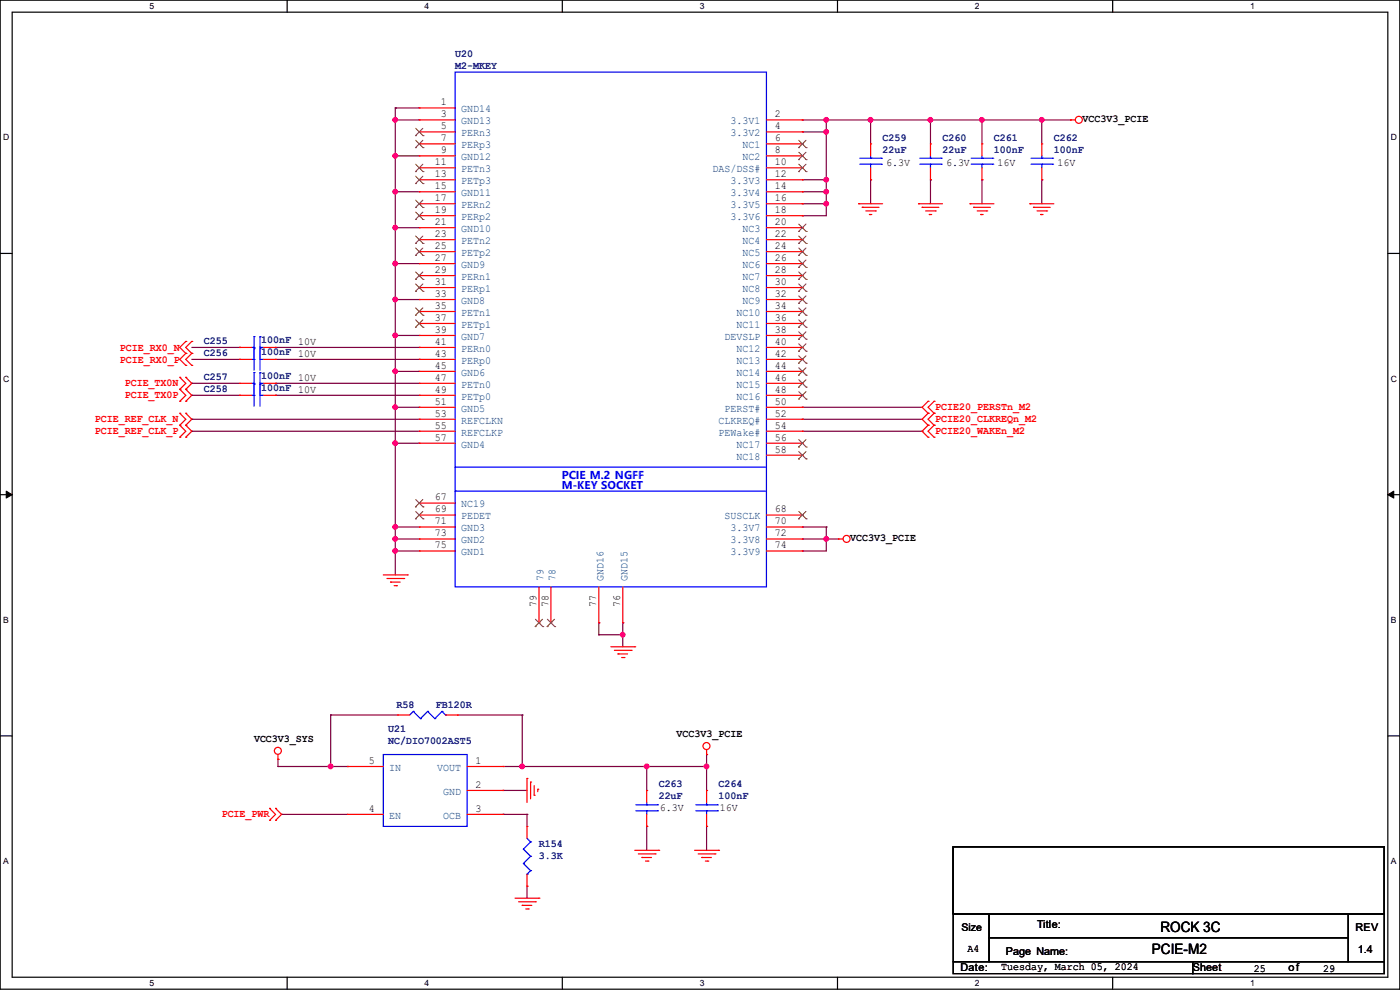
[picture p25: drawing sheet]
<svg xmlns="http://www.w3.org/2000/svg" width="297mm" height="210mm" viewBox="0 0 297 210" stroke-linecap="round" stroke-linejoin="round" font-family="sans-serif">
<defs><g id="words">
<g font-size="3">
<text x="246.2" y="197.6">ROCK 3C</text>
<text x="244.4" y="202.4">PCIE-M2</text>
</g>
<g font-size="2.3" fill="#000080">
<text x="96.6" y="12.1">U20</text>
<text x="96.6" y="14.6">M2-MKEY</text>
<text x="187.2" y="29.8">C259</text>
<text x="199.9" y="29.8">C260</text>
<text x="210.9" y="29.8">C261</text>
<text x="223.6" y="29.8">C262</text>
<text x="187.2" y="32.4">22uF</text>
<text x="199.9" y="32.4">22uF</text>
<text x="210.9" y="32.4">100nF</text>
<text x="223.6" y="32.4">100nF</text>
<text x="43.2" y="73">C255</text>
<text x="43.2" y="75.6">C256</text>
<text x="55.4" y="72.8">100nF 10V</text>
<text x="55.4" y="75.3">100nF 10V</text>
<text x="43.2" y="80.6">C257</text>
<text x="43.2" y="83.2">C258</text>
<text x="55.4" y="80.4">100nF 10V</text>
<text x="55.4" y="82.9">100nF 10V</text>
<text x="82.3" y="155.3">U21</text>
<text x="84.1" y="150.2">R58</text>
<text x="92.5" y="150.2">FB120R</text>
<text x="82.3" y="157.9">NC/DIO7002AST5</text>
<text x="139.7" y="167">C263</text>
<text x="152.4" y="167">C264</text>
<text x="139.7" y="169.5">22uF</text>
<text x="152.4" y="169.5">100nF</text>
<text x="114.3" y="179.7">R154</text>
<text x="114.3" y="182.2">3.3K</text>
</g>
<g font-size="2.3">
<text x="93.5" y="22.4">1</text>
<text x="93.5" y="24.9">3</text>
<text x="93.5" y="27.4">5</text>
<text x="93.5" y="30">7</text>
<text x="164.4" y="24.9">2</text>
<text x="164.4" y="27.4">4</text>
<text x="164.4" y="30">6</text>
<text x="229.7" y="25.8">VCC3V3_PCIE</text>
<text x="92.2" y="35.1">11</text>
<text x="93.5" y="32.5">9</text>
<text x="164.4" y="32.5">8</text>
<text x="164.4" y="35.1">10</text>
<text x="188" y="35.2">6.3V</text>
<text x="200.7" y="35.2">6.3V</text>
<text x="211.6" y="35.2">16V</text>
<text x="224.3" y="35.2">16V</text>
<text x="92.2" y="37.6">13</text>
<text x="92.2" y="40.1">15</text>
<text x="164.4" y="37.6">12</text>
<text x="164.4" y="40.1">14</text>
<text x="92.2" y="42.7">17</text>
<text x="92.2" y="45.2">19</text>
<text x="92.2" y="47.8">21</text>
<text x="164.4" y="42.7">16</text>
<text x="164.4" y="45.2">18</text>
<text x="164.4" y="47.8">20</text>
<text x="92.2" y="50.3">23</text>
<text x="92.2" y="52.8">25</text>
<text x="164.4" y="50.3">22</text>
<text x="164.4" y="52.8">24</text>
<text x="92.2" y="55.4">27</text>
<text x="92.2" y="57.9">29</text>
<text x="164.4" y="55.4">26</text>
<text x="164.4" y="57.9">28</text>
<text x="92.2" y="65.5">35</text>
<text x="92.2" y="63">33</text>
<text x="92.2" y="60.5">31</text>
<text x="164.4" y="63">32</text>
<text x="164.4" y="65.5">34</text>
<text x="164.4" y="60.5">30</text>
<text x="92.2" y="70.6">39</text>
<text x="92.2" y="68.1">37</text>
<text x="164.4" y="68.1">36</text>
<text x="164.4" y="70.6">38</text>
<text x="92.2" y="73.2">41</text>
<text x="92.2" y="75.7">43</text>
<text x="164.4" y="73.2">40</text>
<text x="164.4" y="75.7">42</text>
<text x="92.2" y="78.2">45</text>
<text x="92.2" y="80.8">47</text>
<text x="92.2" y="83.3">49</text>
<text x="164.4" y="78.2">44</text>
<text x="164.4" y="80.8">46</text>
<text x="164.4" y="83.3">48</text>
<text x="92.2" y="85.9">51</text>
<text x="92.2" y="88.4">53</text>
<text x="164.4" y="85.9">50</text>
<text x="164.4" y="88.4">52</text>
<text x="92.2" y="90.9">55</text>
<text x="92.2" y="93.5">57</text>
<text x="164.4" y="90.9">54</text>
<text x="164.4" y="93.5">56</text>
<text x="164.4" y="96">58</text>
<text x="92.2" y="106.2">67</text>
<text x="92.2" y="108.7">69</text>
<text x="92.2" y="111.3">71</text>
<text x="92.2" y="113.8">73</text>
<text x="164.4" y="108.7">68</text>
<text x="164.4" y="111.3">70</text>
<text x="164.4" y="113.8">72</text>
<text x="92.2" y="116.3">75</text>
<text x="164.4" y="116.3">74</text>
<text x="180.4" y="114.7">VCC3V3_PCIE</text>
<text x="113.8" y="128.8" transform="rotate(-90 113.8 128.8)">79</text>
<text x="116.3" y="128.8" transform="rotate(-90 116.3 128.8)">78</text>
<text x="126.5" y="128.8" transform="rotate(-90 126.5 128.8)">77</text>
<text x="131.6" y="128.8" transform="rotate(-90 131.6 128.8)">76</text>
<text x="53.9" y="157.4">VCC3V3_SYS</text>
<text x="143.6" y="156.3">VCC3V3_PCIE</text>
<text x="78.3" y="162.1">5</text>
<text x="100.9" y="167.1">2</text>
<text x="100.9" y="162.1">1</text>
<text x="78.3" y="172.2">4</text>
<text x="100.9" y="172.2">3</text>
<text x="140" y="172.1">6.3V</text>
<text x="152.7" y="172.1">16V</text>
<text x="220" y="196.9">Title:</text>
<text x="287.6" y="197.4">REV</text>
<text x="205.3" y="202.1">A4</text>
<text x="213.4" y="202.5">Page Name:</text>
<text x="288.1" y="202.3">1.4</text>
<text x="203.8" y="206.1">Date:</text>
<text x="212.4" y="205.9">Tuesday, March 05, 2024</text>
<text x="253" y="206.1">Sheet</text>
<text x="266" y="206.1">25</text>
<text x="273.3" y="206.1">of</text>
<text x="280.7" y="206.1">29</text>
</g>
<g font-size="2.3" fill="#004080">
<text x="97.8" y="23.8">GND14</text>
<text x="97.8" y="26.4">GND13</text>
<text x="97.8" y="28.9">PERn3</text>
<text x="155" y="26.4">3.3V1</text>
<text x="155" y="28.9">3.3V2</text>
<text x="97.8" y="31.5">PERp3</text>
<text x="97.8" y="34">GND12</text>
<text x="157.5" y="31.5">NC1</text>
<text x="157.5" y="34">NC2</text>
<text x="97.8" y="36.5">PETn3</text>
<text x="97.8" y="39.1">PETp3</text>
<text x="97.8" y="41.6">GND11</text>
<text x="151.2" y="36.5">DAS/DSS#</text>
<text x="155" y="39.1">3.3V3</text>
<text x="155" y="41.6">3.3V4</text>
<text x="97.8" y="44.2">PERn2</text>
<text x="97.8" y="46.7">PERp2</text>
<text x="155" y="44.2">3.3V5</text>
<text x="155" y="46.7">3.3V6</text>
<text x="97.8" y="49.2">GND10</text>
<text x="97.8" y="51.8">PETn2</text>
<text x="157.5" y="49.2">NC3</text>
<text x="157.5" y="51.8">NC4</text>
<text x="97.8" y="54.3">PETp2</text>
<text x="97.8" y="56.9">GND9</text>
<text x="97.8" y="59.4">PERn1</text>
<text x="157.5" y="54.3">NC5</text>
<text x="157.5" y="56.9">NC6</text>
<text x="157.5" y="59.4">NC7</text>
<text x="97.8" y="64.5">GND8</text>
<text x="97.8" y="61.9">PERp1</text>
<text x="157.5" y="64.5">NC9</text>
<text x="157.5" y="61.9">NC8</text>
<text x="97.8" y="69.6">PETp1</text>
<text x="97.8" y="67">PETn1</text>
<text x="156.3" y="67">NC10</text>
<text x="156.3" y="69.6">NC11</text>
<text x="97.8" y="72.1">GND7</text>
<text x="97.8" y="74.6">PERn0</text>
<text x="97.8" y="77.2">PERp0</text>
<text x="153.7" y="72.1">DEVSLP</text>
<text x="156.3" y="74.6">NC12</text>
<text x="156.3" y="77.2">NC13</text>
<text x="97.8" y="79.7">GND6</text>
<text x="97.8" y="82.3">PETn0</text>
<text x="156.3" y="79.7">NC14</text>
<text x="156.3" y="82.3">NC15</text>
<text x="97.8" y="84.8">PETp0</text>
<text x="97.8" y="87.3">GND5</text>
<text x="97.8" y="89.9">REFCLKN</text>
<text x="152.4" y="89.9">CLKREQ#</text>
<text x="153.7" y="87.3">PERST#</text>
<text x="156.3" y="84.8">NC16</text>
<text x="97.8" y="92.4">REFCLKP</text>
<text x="97.8" y="95">GND4</text>
<text x="152.4" y="92.4">PEWake#</text>
<text x="156.3" y="95">NC17</text>
<text x="156.3" y="97.5">NC18</text>
<text x="97.8" y="107.7">NC19</text>
<text x="97.8" y="110.2">PEDET</text>
<text x="97.8" y="112.7">GND3</text>
<text x="153.7" y="110.2">SUSCLK</text>
<text x="155" y="112.7">3.3V7</text>
<text x="97.8" y="117.8">GND1</text>
<text x="97.8" y="115.3">GND2</text>
<text x="155" y="115.3">3.3V8</text>
<text x="155" y="117.8">3.3V9</text>
<text x="115.3" y="123.2" transform="rotate(-90 115.3 123.2)">79</text>
<text x="117.9" y="123.2" transform="rotate(-90 117.9 123.2)">78</text>
<text x="128" y="123.2" transform="rotate(-90 128 123.2)">GND16</text>
<text x="133.1" y="123.2" transform="rotate(-90 133.1 123.2)">GND15</text>
<text x="82.6" y="163.5">IN</text>
<text x="92.8" y="163.5">VOUT</text>
<text x="82.6" y="173.7">EN</text>
<text x="94" y="173.7">OCB</text>
<text x="94" y="168.6">GND</text>
</g>
<g font-size="2.3" fill="#f00">
<text x="25.4" y="74.5">PCIE_RX0_N</text>
<text x="25.4" y="77.1">PCIE_RX0_P</text>
<text x="26.5" y="81.9">PCIE_TX0N</text>
<text x="20.1" y="89.5">PCIE_REF_CLK_N</text>
<text x="26.5" y="84.5">PCIE_TX0P</text>
<text x="198.4" y="89.5">PCIE20_CLKREQn_M2</text>
<text x="198.4" y="87">PCIE20_PERSTn_M2</text>
<text x="20.1" y="92.1">PCIE_REF_CLK_P</text>
<text x="198.4" y="92.1">PCIE20_WAKEn_M2</text>
<text x="47" y="173.4">PCIE_PWR</text>
</g>
<text font-size="2.3" fill="#00f" x="119.2" y="101.5">PCIE M.2 NGFF</text>
<text font-size="2.2" fill="#00f" x="119.2" y="103.8">M-KEY SOCKET</text>
<text font-size="2.2" x="204" y="197.4">Size</text>
<g font-size="1.8">
<text x="31.7" y="1.9">5</text>
<text x="90.1" y="1.9">4</text>
<text x="148.5" y="1.9">3</text>
<text x="206.8" y="1.9">2</text>
<text x="265.2" y="1.9">1</text>
<text x=".7" y="29.8">D</text>
<text x="295.1" y="29.8">D</text>
<text x=".7" y="80.9">C</text>
<text x="295.1" y="80.9">C</text>
<text x=".7" y="132.1">B</text>
<text x="295.1" y="132.1">B</text>
<text x=".7" y="183.3">A</text>
<text x="295.1" y="183.3">A</text>
<text x="31.7" y="209.2">5</text>
<text x="90.1" y="209.2">4</text>
<text x="148.5" y="209.2">3</text>
<text x="206.8" y="209.2">2</text>
<text x="265.2" y="209.2">1</text>
</g>
</g></defs>
<path d="M0 0h297v209.8h-297zM2.6 2.6h291.8v204.7h-291.8z" fill="none" stroke="#000" stroke-width=".25"/>
<g fill="#fff">
<path d="M31.7 .3h1v2h-1z"/>
<path d="M31.7 207.6h1v1.9h-1z"/>
</g>
<path d="M60.9 0v2.6M60.9 207.3v2.5" fill="none" stroke="#000" stroke-width=".25"/>
<g fill="#fff">
<path d="M90.1 .3h1v2h-1z"/>
<path d="M90.1 207.6h1v1.9h-1z"/>
</g>
<path d="M119.3 0v2.6M119.3 207.3v2.5" fill="none" stroke="#000" stroke-width=".25"/>
<g fill="#fff">
<path d="M148.5 .3h.9v2h-.9z"/>
<path d="M148.5 207.6h.9v1.9h-.9z"/>
</g>
<path d="M177.7 0v2.6M177.7 207.3v2.5" fill="none" stroke="#000" stroke-width=".25"/>
<g fill="#fff">
<path d="M206.8 .3h1v2h-1z"/>
<path d="M206.8 207.6h1v1.9h-1z"/>
</g>
<path d="M236.1 0v2.6M236.1 207.3v2.5" fill="none" stroke="#000" stroke-width=".25"/>
<g fill="#fff">
<path d="M265.2 .3h1v2h-1z"/>
<path d="M265.2 207.6h1v1.9h-1z"/>
<path d="M.7 28.2h1.2v1.9h-1.2z"/>
<path d="M295.1 28.2h1.2v1.9h-1.2z"/>
<path d="M.7 79.3h1.2v2h-1.2z"/>
<path d="M295.1 79.3h1.2v2h-1.2z"/>
</g>
<path d="M0 53.8h2.6M294.4 53.8h2.6" fill="none" stroke="#000" stroke-width=".25"/>
<g fill="#fff">
<path d="M.7 130.5h1.2v2h-1.2z"/>
<path d="M295.1 130.5h1.1v2h-1.1z"/>
</g>
<path d="M0 104.9h2.6M294.4 104.9h2.6" fill="none" stroke="#000" stroke-width=".25"/>
<path d="M1.3 104.2l1.3 .7-1.3 .8zM294.4 104.9l1.3-.7v1.5z" fill="#000" stroke="#000" stroke-width=".21"/>
<g fill="#fff">
<path d="M.7 181.7h1.2v2h-1.2z"/>
<path d="M295.1 181.7h1.1v2h-1.1z"/>
</g>
<path d="M0 156.1h2.6M294.4 156.1h2.6M202.2 179.6h91.5v14.2h-91.5zM202.2 193.8h7.6v10.2h-7.6zM209.8 193.8h76.2v5.1h-76.2zM209.8 198.9h76.2v5.1h-76.2zM286 193.8h7.7v10.2h-7.7zM202.2 204h50.8v2.5h-50.8zM253 204h40.7v2.5h-40.7z" fill="none" stroke="#000" stroke-width=".25"/>
<g fill="none" stroke="#800040" stroke-width=".25">
<path d="M83.9 33.1h.1M83.9 22.9h.1M83.9 25.4h.1M83.9 25.4h5M83.9 22.9v99.1M83.9 33.1h5M83.9 22.9h5M170.2 25.4h.1M170.2 28h.1M170.2 38.1h.1M170.2 25.4h56.9M170.2 28h5.1"/>
<path d="M170.2 38.1h5.1M175.3 25.4h.1M175.3 38.1h.1M175.3 28h.1M175.3 25.4v20.4h-5.1M184.7 25.4h.1M184.7 38.1h.1M184.7 25.4v5.1M184.7 38.1v5.1M197.4 25.4h.1M197.4 38.1h.1M197.4 25.4v5.1"/>
<path d="M197.4 38.1v5.1M208.3 38.1h.1M208.3 25.4h.1M208.3 25.4v5.1M208.3 38.1v5.1M221 25.4h.1M221 38.1h.1M221 25.4v5.1M221 38.1v5.1M227.1 25.4h.1M83.9 40.7h.1M83.9 48.3h.1"/>
<path d="M83.9 55.9h.1M83.9 40.7h5M83.9 48.3h5M83.9 55.9h5M170.2 40.7h.1M170.2 43.2h.1M170.2 45.8h.1M170.2 40.7h5.1M170.2 43.2h5.1M175.3 40.7h.1M175.3 43.2h.1M40.7 73.7h10.1"/>
<path d="M40.7 76.2h10.1M50.8 73.7h.1M50.8 76.2h.1M58.5 73.7h30.4M58.5 76.2h30.4M83.9 63.5h.1M83.9 71.2h.1M83.9 78.8h.1M83.9 63.5h5M83.9 71.2h5M83.9 78.8h5M88.9 73.7h.1"/>
<path d="M88.9 76.2h.1M40.7 88.9h.1M40.7 91.5h.1M40.7 81.3h.1M40.7 83.9h.1M40.7 88.9h48.2M40.7 91.5h48.2M40.7 81.3h10.1M40.7 83.9h10.1M58.5 83.9h.1M58.5 81.3h.1M58.5 81.3h30.4"/>
<path d="M58.5 83.9h30.4M83.9 94h.1M83.9 86.4h.1M83.9 86.4h5M83.9 94h5M170.2 88.9h.1M170.2 86.4h.1M170.2 86.4h25.4M170.2 88.9h25.4M170.2 91.5h25.4M195.6 91.5h.1M83.9 116.9h.1"/>
<path d="M83.9 111.8h.1M83.9 114.3h.1M83.9 116.9h5M83.9 114.3h5M83.9 111.8h5M170.2 114.3h.1M170.2 116.9h.1M170.2 111.8h.1M170.2 114.3h7.6M170.2 111.8h5.1M175.3 114.3h.1M175.3 111.8h.1"/>
<path d="M175.3 111.8v5.1h-5.1M127 132.1h.1M127 134.7h.1M127 132.1v2.6M127 134.7h5.1M132.1 132.1h.1M132.1 134.7h.1M132.1 132.1v5.1M70.1 151.7h.1M70.1 151.7h14.3M70.1 151.7v10.9M97.1 151.7h13.7"/>
<path d="M110.8 151.7h.1M110.8 151.7v10.9M59 162.6h.1M59 161.1h.1M59 162.6h14.7M59 161.1v1.5M59.7 172.8h.1M59.7 172.8h14M70.1 162.6h.1M73.7 162.6h.1M106.7 167.7h.1M106.7 172.8h.1"/>
<path d="M106.7 172.8h5.1M106.7 162.6h43.2M106.7 167.7h5.1M110.8 162.6h.1M111.8 172.8h.1M111.8 172.8v2.5M137.2 162.6h.1M137.2 175.3h.1M137.2 162.6v5.1M137.2 175.3v5.1M149.9 175.3h.1M149.9 162.6h.1"/>
<path d="M149.9 160.1h.1M149.9 160.1v7.6M149.9 175.3v5.1M111.8 188h.1M111.8 188v2.5"/>
</g>
<g fill="#f0f" stroke="#f0f" stroke-width=".25">
<circle cx="197.4" cy="25.4" r=".49"/>
<circle cx="184.7" cy="25.4" r=".49"/>
<circle cx="208.3" cy="25.4" r=".49"/>
<circle cx="83.8" cy="116.9" r=".49"/>
<circle cx="83.8" cy="111.8" r=".49"/>
<circle cx="83.8" cy="94" r=".49"/>
<circle cx="83.8" cy="63.5" r=".49"/>
<circle cx="83.8" cy="71.1" r=".49"/>
<circle cx="83.8" cy="86.4" r=".49"/>
<circle cx="83.8" cy="78.8" r=".49"/>
<circle cx="132.1" cy="134.6" r=".49"/>
<circle cx="83.8" cy="40.7" r=".49"/>
<circle cx="83.8" cy="55.9" r=".49"/>
<circle cx="83.8" cy="48.3" r=".49"/>
<circle cx="175.3" cy="25.4" r=".49"/>
<circle cx="83.8" cy="114.3" r=".49"/>
<circle cx="175.3" cy="40.7" r=".49"/>
<circle cx="175.3" cy="38.1" r=".49"/>
<circle cx="175.3" cy="28" r=".49"/>
<circle cx="175.3" cy="114.3" r=".49"/>
<circle cx="83.8" cy="33" r=".49"/>
<circle cx="83.8" cy="25.4" r=".49"/>
<circle cx="149.9" cy="162.6" r=".49"/>
<circle cx="175.3" cy="43.2" r=".49"/>
<circle cx="221" cy="25.4" r=".49"/>
<circle cx="110.8" cy="162.6" r=".49"/>
<circle cx="137.2" cy="162.6" r=".49"/>
<circle cx="70.1" cy="162.6" r=".49"/>
</g>
<g fill="none" stroke="#f00" stroke-width=".25">
<path d="M88.9 22.9h.1M88.9 25.4h.1M88.9 28h.1M88.9 30.5h.1M88.9 33.1h.1M88.9 35.6h.1M88.9 38.1h.1M88.9 25.4h7.7M88.9 22.9h7.7M88.9 28h7.7M88.9 30.5h7.7M88.9 33.1h7.7"/>
<path d="M88.9 35.6h7.7M88.9 38.1h7.7M162.6 25.4h7.6M162.6 28h7.6M162.6 30.5h7.6M162.6 33.1h7.6M162.6 35.6h7.6M162.6 38.1h7.6M170.2 25.4h.1M170.2 28h.1M170.2 30.5h.1M170.2 33.1h.1"/>
<path d="M170.2 35.6h.1M170.2 38.1h.1M184.7 30.5h.1M184.7 38.1h.1M184.7 30.5v2.6M184.7 35.6v2.5M197.4 30.5h.1M197.4 38.1h.1M197.4 30.5v2.6M197.4 35.6v2.5M208.3 30.5h.1M208.3 38.1h.1"/>
<path d="M208.3 30.5v2.6M208.3 35.6v2.5M221 30.5h.1M221 38.1h.1M221 30.5v2.6M221 35.6v2.5M227.1 25.4h.1M227.1 25.4h1M88.9 40.7h.1M88.9 43.2h.1M88.9 45.8h.1M88.9 48.3h.1"/>
<path d="M88.9 50.8h.1M88.9 53.4h.1M88.9 55.9h.1M88.9 58.5h.1M88.9 43.2h7.7M88.9 40.7h7.7M88.9 45.8h7.7M88.9 48.3h7.7M88.9 50.8h7.7M88.9 53.4h7.7M88.9 55.9h7.7M88.9 58.5h7.7"/>
<path d="M162.6 43.2h7.6M162.6 40.7h7.6M162.6 45.8h7.6M162.6 48.3h7.6M162.6 50.8h7.6M162.6 53.4h7.6M162.6 55.9h7.6M162.6 58.5h7.6M170.2 40.7h.1M170.2 43.2h.1M170.2 45.8h.1M170.2 48.3h.1"/>
<path d="M170.2 50.8h.1M170.2 53.4h.1M170.2 55.9h.1M170.2 58.5h.1M182.2 43.2h.1M182.2 43.2h5M182.9 44h.1M182.9 44h3.6M183.7 44.7h2M184.4 45.5h.1M184.4 45.5h.6M185.7 44.7h.1"/>
<path d="M194.9 43.2h.1M194.9 43.2h5M195.6 44h.1M195.6 44h3.6M196.4 44.7h2M197.1 45.5h.1M197.1 45.5h.6M198.4 44.7h.1M205.8 43.2h.1M205.8 43.2h5.1M206.5 44h.1M206.5 44h3.6"/>
<path d="M207.3 44.7h2M208.1 45.5h.1M208.1 45.5h.5M209.3 44.7h.1M218.5 43.2h.1M218.5 43.2h5.1M219.2 44h.1M219.2 44h3.6M220 44.7h2M220.8 45.5h.1M220.8 45.5h.5M222 44.7h.1"/>
<path d="M39.4 72.4h.1M39.4 75h.1M39.4 77.5h.1M39.4 72.4l-1.3 1.3 1.3 1.3M39.4 75l-1.3 1.2 1.3 1.3M40.7 72.4h.1M40.7 75h.1M40.7 77.5h.1M40.7 72.4l-1.3 1.3 1.3 1.3M40.7 75l-1.3 1.2 1.3 1.3M50.8 73.7h.1M50.8 76.2h.1"/>
<path d="M50.8 73.7h2.6M50.8 76.2h2.6M55.9 73.7h2.6M55.9 76.2h2.6M58.5 73.7h.1M58.5 76.2h.1M88.9 71.2h.1M88.9 68.6h.1M88.9 73.7h.1M88.9 66.1h.1M88.9 63.5h.1M88.9 76.2h.1"/>
<path d="M88.9 78.8h.1M88.9 61h.1M88.9 63.5h7.7M88.9 66.1h7.7M88.9 68.6h7.7M88.9 71.2h7.7M88.9 73.7h7.7M88.9 76.2h7.7M88.9 78.8h7.7M88.9 61h7.7M162.6 63.5h7.6M162.6 66.1h7.6"/>
<path d="M162.6 68.6h7.6M162.6 71.2h7.6M162.6 73.7h7.6M162.6 76.2h7.6M162.6 78.8h7.6M162.6 61h7.6M170.2 63.5h.1M170.2 66.1h.1M170.2 68.6h.1M170.2 71.2h.1M170.2 73.7h.1M170.2 76.2h.1"/>
<path d="M170.2 78.8h.1M170.2 61h.1M38.1 82.6h.1M38.1 80.1h.1M38.1 85.1h.1M38.1 90.2h.1M38.1 87.7h.1M38.1 92.8h.1M38.1 80.1l1.3 1.2-1.3 1.3M38.1 82.6l1.3 1.3-1.3 1.2M38.1 87.7l1.3 1.2-1.3 1.3M38.1 90.2l1.3 1.3-1.3 1.3"/>
<path d="M39.4 80.1h.1M39.4 82.6h.1M39.4 85.1h.1M39.4 87.7h.1M39.4 90.2h.1M39.4 92.8h.1M39.4 80.1l1.3 1.2-1.3 1.3M39.4 82.6l1.3 1.3-1.3 1.2M39.4 87.7l1.3 1.2-1.3 1.3M39.4 90.2l1.3 1.3-1.3 1.3M50.8 81.3h.1M50.8 83.9h.1"/>
<path d="M50.8 81.3h2.6M50.8 83.9h2.6M55.9 81.3h2.6M55.9 83.9h2.6M58.5 81.3h.1M58.5 83.9h.1M88.9 81.3h.1M88.9 83.9h.1M88.9 86.4h.1M88.9 88.9h.1M88.9 91.5h.1M88.9 94h.1"/>
<path d="M88.9 81.3h7.7M88.9 83.9h7.7M88.9 86.4h7.7M88.9 88.9h7.7M88.9 91.5h7.7M88.9 94h7.7M162.6 81.3h7.6M162.6 83.9h7.6M162.6 86.4h7.6M162.6 88.9h7.6M162.6 91.5h7.6M162.6 94h7.6"/>
<path d="M162.6 96.6h7.6M170.2 81.3h.1M170.2 83.9h.1M170.2 86.4h.1M170.2 88.9h.1M170.2 91.5h.1M170.2 94h.1M170.2 96.6h.1M196.9 90.2h.1M196.9 92.8h.1M196.9 87.7h.1M196.9 85.1h.1"/>
<path d="M196.9 90.2l-1.3 1.3 1.3 1.3M196.9 87.7l-1.3 1.2 1.3 1.3M196.9 85.1l-1.3 1.3 1.3 1.3M198.2 92.8h.1M198.2 90.2h.1M198.2 87.7h.1M198.2 85.1h.1M198.2 90.2l-1.3 1.3 1.3 1.3M198.2 87.7l-1.3 1.2 1.3 1.3M198.2 85.1l-1.3 1.3 1.3 1.3M88.9 106.7h.1M88.9 109.3h.1"/>
<path d="M88.9 111.8h.1M88.9 116.9h.1M88.9 114.3h.1M88.9 114.3h7.7M88.9 106.7h7.7M88.9 109.3h7.7M88.9 111.8h7.7M88.9 116.9h7.7M162.6 114.3h7.6M162.6 109.3h7.6M162.6 111.8h7.6M162.6 116.9h7.6"/>
<path d="M170.2 109.3h.1M170.2 111.8h.1M170.2 114.3h.1M170.2 116.9h.1M177.8 114.3h.1M177.8 114.3h1.1M81.3 122h5.1M82.1 122.7h3.5M82.8 123.5h.1M82.8 123.5h2.1M83.6 124.2h.5M84.1 124.2h.1"/>
<path d="M85.6 122.7h.1M86.4 122h.1M114.3 132.1h.1M114.3 124.5v7.6M116.9 132.1h.1M116.9 124.5v7.6M127 132.1h.1M127 124.5v7.6M129.6 137.2h5.1M130.3 138h3.6M131.1 138.7h.1M131.1 138.7h2"/>
<path d="M131.9 139.5h.5M132.1 132.1h.1M132.1 124.5v7.6M132.4 139.5h.1M133.9 138h.1M134.7 137.2h.1M84.4 151.7h.1M84.4 151.7h2.5M94.5 151.7h2.6M97.1 151.7h.1M149.9 159v1.1M57.2 174h.1"/>
<path d="M57.2 171.5h.1M57.2 171.5l1.3 1.3-1.3 1.2M58.5 171.5h.1M58.5 174h.1M58.5 171.5l1.2 1.3-1.2 1.2M59 161.1h.1M59 160.1v1M73.7 172.8h.1M73.7 162.6h.1M73.7 172.8h7.6M73.7 162.6h7.6M99.1 172.8h7.6"/>
<path d="M99.1 167.7h7.6M99.1 162.6h7.6M106.7 172.8h.1M106.7 167.7h.1M106.7 162.6h.1M111.8 165.1h.1M111.8 175.3h.1M111.8 165.1v5.1M111.8 175.3v2.5M112.6 165.9h.1M112.6 165.9v3.6M113.3 168.7h.1"/>
<path d="M113.3 166.7v2M114.1 167.4h.1M114.1 167.4v.5M137.2 167.7h.1M137.2 175.3h.1M137.2 167.7v2.5M137.2 172.8v2.5M149.9 160.1h.1M149.9 167.7h.1M149.9 175.3h.1M149.9 167.7v2.5M149.9 172.8v2.5"/>
<path d="M109.3 190.5h5M110 191.3h3.6M110.8 192.1h.1M110.8 192.1h2M111.5 192.8h.6M111.8 188h.1M111.8 185.5v2.5M112.1 192.8h.1M113.6 191.3h.1M114.3 190.5h.1M134.7 180.4h5M135.4 181.1h3.6"/>
<path d="M136.2 181.9h.1M136.2 181.9h2M136.9 182.7h.6M137.5 182.7h.1M139 181.1h.1M139.7 180.4h.1M147.4 180.4h5M148.1 181.1h3.6M148.9 181.9h.1M148.9 181.9h2M149.6 182.7h.6M150.2 182.7h.1"/>
<path d="M151.7 181.1h.1M152.4 180.4h.1"/>
<circle cx="228.9" cy="25.4" r=".74"/>
<circle cx="179.6" cy="114.3" r=".74"/>
<circle cx="58.9" cy="159.3" r=".74"/>
<circle cx="149.9" cy="158.3" r=".74"/>
</g>
<g fill="none" stroke="#00f" stroke-width=".25">
<path d="M96.6 15.3h66v109.2h-66zM182.4 34.8h4.6M182.4 33.6h4.6M184.7 33.6h.1M184.7 34.8h.1M184.7 33.1v.5M184.7 34.8v.8M187 34.8h.1M187 33.6h.1M195.1 34.8h4.6M195.1 33.6h4.6M197.4 33.6h.1"/>
<path d="M197.4 34.8h.1M197.4 33.1v.5M197.4 34.8v.8M199.7 34.8h.1M199.7 33.6h.1M206 34.8h4.6M206 33.6h4.6M208.3 33.6h.1M208.3 34.8h.1M208.3 33.1v.5M208.3 34.8v.8M210.6 34.8h.1"/>
<path d="M210.6 33.6h.1M218.7 34.8h4.6M218.7 33.6h4.6M221 33.6h.1M221 34.8h.1M221 33.1v.5M221 34.8v.8M223.3 34.8h.1M223.3 33.6h.1M53.4 73.7h.5M53.4 76.2h.5M53.9 79h.1"/>
<path d="M53.9 73.7h.1M53.9 71.4h.1M53.9 76.2h.1M53.9 74h.1M53.9 71.4v7.1M53.9 79v7.1M55.2 79h.1M55.2 71.4h.1M55.2 73.7h.1M55.2 74h.1M55.2 76.2h.1M55.2 71.4v7.1"/>
<path d="M55.2 79v7.1M55.2 73.7h.7M55.2 76.2h.7M53.4 81.3h.5M53.4 83.9h.5M53.9 81.3h.1M53.9 83.9h.1M53.9 81.6h.1M55.2 81.3h.1M55.2 81.6h.1M55.2 83.9h.1M55.2 81.3h.7"/>
<path d="M55.2 83.9h.7M96.6 99.1h.1M96.6 99.1h66M96.6 104.2h.1M96.6 104.2h66M87.7 150.9h.1M87.7 150.9l-.8 .8M87.7 150.9l1.5 1.5M89.2 152.4h.1M90.7 150.9h.1M90.7 150.9l-1.5 1.5M90.7 150.9l1.5 1.5"/>
<path d="M92.2 152.4h.1M93.8 150.9h.1M93.8 150.9l-1.6 1.5M93.8 150.9l.7 .8M94.5 151.7h.1M81.3 160.1h17.8v15.2h-17.8zM111.8 177.8l.8 .8M112.6 178.6h.1M112.6 178.6l-1.6 1.5M134.9 172h4.6M134.9 170.7h4.6M137.2 170.7h.1"/>
<path d="M137.2 172h.1M137.2 170.2v.5M137.2 172v.8M139.5 172h.1M139.5 170.7h.1M147.6 172h4.6M147.6 170.7h4.6M149.9 170.7h.1M149.9 172h.1M149.9 170.2v.5M149.9 172v.8M152.2 172h.1"/>
<path d="M152.2 170.7h.1M111 180.1h.1M111 183.2h.1M111 180.1l1.6 1.6M111 183.2l1.6 1.5M111.8 185.5h.1M112.6 181.7h.1M112.6 184.7h.1M112.6 181.7l-1.6 1.5M112.6 184.7l-.8 .8"/>
</g>
<g fill="none" stroke="#804000" stroke-width=".21">
<path d="M88.1 28.8h.1M88.1 31.3h.1M88.1 36.4h.1M88.1 38.9h.1M88.2 27.2l1.5 1.6M88.2 29.8l1.5 1.5M88.2 34.8l1.5 1.6M88.2 37.4l1.5 1.5M89.7 27.2l-1.6 1.6M89.7 29.8l-1.6 1.5M89.7 34.8l-1.6 1.6M89.7 37.4l-1.6 1.5"/>
<path d="M89.7 28.8h.1M89.7 31.3h.1M89.7 36.4h.1M89.7 38.9h.1M169.4 31.3h.1M169.4 33.9h.1M169.4 36.4h.1M169.5 29.8l1.5 1.5M169.5 32.3l1.5 1.6M169.5 34.8l1.5 1.6M171 29.8l-1.6 1.5M171 32.3l-1.6 1.6"/>
<path d="M171 34.8l-1.6 1.6M171 31.3h.1M171 33.9h.1M171 36.4h.1M88.1 44h.1M88.1 46.6h.1M88.1 51.6h.1M88.1 54.2h.1M88.1 59.3h.1M88.2 42.5l1.5 1.5M88.2 45l1.5 1.6M88.2 50.1l1.5 1.5"/>
<path d="M88.2 52.6l1.5 1.6M88.2 57.7l1.5 1.6M89.7 42.5l-1.6 1.5M89.7 45l-1.6 1.6M89.7 50.1l-1.6 1.5M89.7 52.6l-1.6 1.6M89.7 57.7l-1.6 1.6M89.7 44h.1M89.7 46.6h.1M89.7 51.6h.1M89.7 54.2h.1M89.7 59.3h.1"/>
<path d="M169.4 49.1h.1M169.4 51.6h.1M169.4 54.2h.1M169.4 56.7h.1M169.4 59.3h.1M169.5 47.5l1.5 1.6M169.5 50.1l1.5 1.5M169.5 52.6l1.5 1.6M169.5 55.2l1.5 1.5M169.5 57.7l1.5 1.6M171 47.5l-1.6 1.6M171 50.1l-1.6 1.5"/>
<path d="M171 52.6l-1.6 1.6M171 55.2l-1.6 1.5M171 57.7l-1.6 1.6M171 49.1h.1M171 51.6h.1M171 54.2h.1M171 56.7h.1M171 59.3h.1M88.1 69.4h.1M88.1 66.9h.1M88.1 61.8h.1M88.2 67.9l1.5 1.5"/>
<path d="M88.2 65.3l1.5 1.6M88.2 60.2l1.5 1.6M89.7 67.9l-1.6 1.5M89.7 65.3l-1.6 1.6M89.7 60.2l-1.6 1.6M89.7 69.4h.1M89.7 66.9h.1M89.7 61.8h.1M169.4 64.3h.1M169.4 66.9h.1M169.4 69.4h.1M169.4 72h.1"/>
<path d="M169.4 74.5h.1M169.4 77h.1M169.4 79.6h.1M169.4 61.8h.1M169.5 62.8l1.5 1.5M169.5 65.3l1.5 1.6M169.5 67.9l1.5 1.5M169.5 70.4l1.5 1.6M169.5 72.9l1.5 1.6M169.5 75.5l1.5 1.5M169.5 78l1.5 1.6M169.5 60.2l1.5 1.6"/>
<path d="M171 62.8l-1.6 1.5M171 65.3l-1.6 1.6M171 67.9l-1.6 1.5M171 70.4l-1.6 1.6M171 72.9l-1.6 1.6M171 75.5l-1.6 1.5M171 78l-1.6 1.6M171 60.2l-1.6 1.6M171 64.3h.1M171 66.9h.1M171 69.4h.1M171 72h.1"/>
<path d="M171 74.5h.1M171 77h.1M171 79.6h.1M171 61.8h.1M169.4 82.1h.1M169.4 84.7h.1M169.4 94.8h.1M169.4 97.4h.1M169.5 80.6l1.5 1.5M169.5 83.1l1.5 1.6M169.5 93.3l1.5 1.5M169.5 95.8l1.5 1.6"/>
<path d="M171 80.6l-1.6 1.5M171 83.1l-1.6 1.6M171 93.3l-1.6 1.5M171 95.8l-1.6 1.6M171 82.1h.1M171 84.7h.1M171 94.8h.1M171 97.4h.1M88.1 107.5h.1M88.1 110.1h.1M88.2 106l1.5 1.5M88.2 108.5l1.5 1.6"/>
<path d="M89.7 106l-1.6 1.5M89.7 108.5l-1.6 1.6M89.7 107.5h.1M89.7 110.1h.1M169.4 110.1h.1M169.5 108.5l1.5 1.6M171 108.5l-1.6 1.6M171 110.1h.1M113.5 132.9h.1M113.6 131.4l1.5 1.5M115.1 131.4l-1.6 1.5M115.1 132.9h.1"/>
<path d="M116.1 132.9h.1M116.1 131.4l1.6 1.5M117.6 131.4l-1.5 1.5M117.7 132.9h.1"/>
</g>
<use href="#words"/>
</svg>
